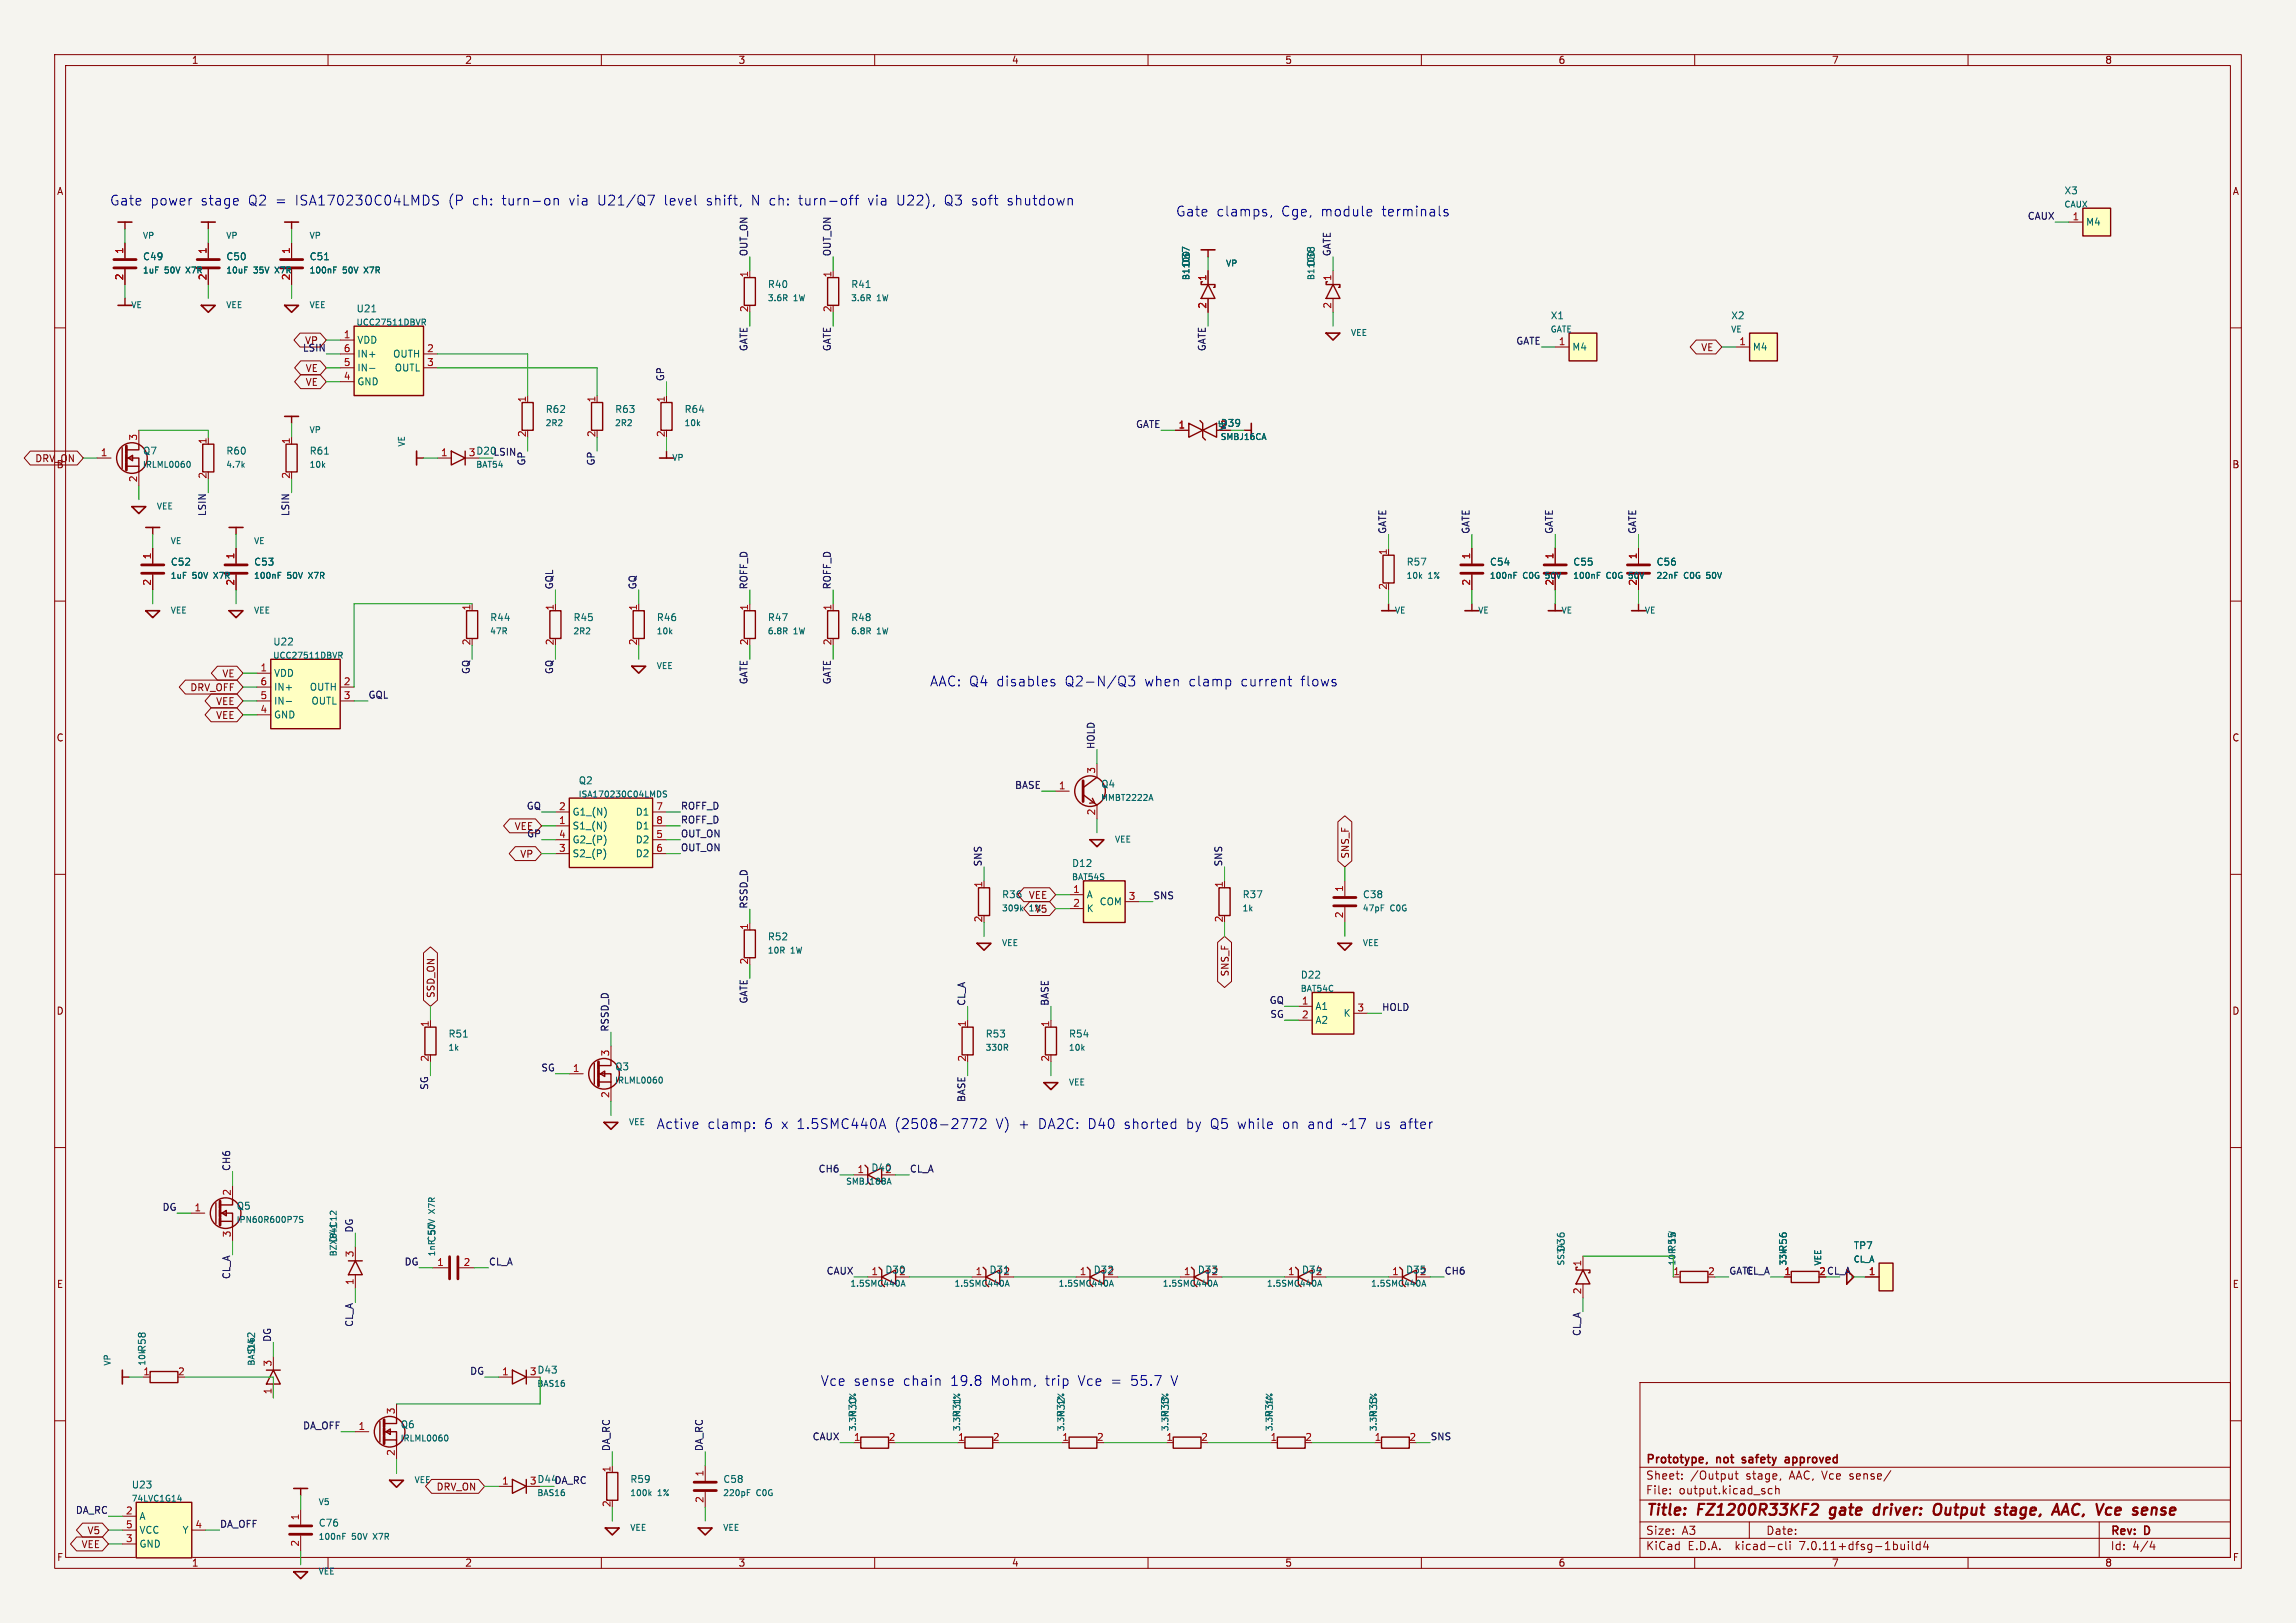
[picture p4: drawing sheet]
<svg xmlns="http://www.w3.org/2000/svg" width="420mm" height="297mm" viewBox="0 0 420 297" stroke-linecap="round" stroke-linejoin="round" font-family="sans-serif">
<defs><g id="words">
<g font-size="2.8" fill="#840000">
<text x="301" y="277.9">Title:</text>
<text x="310.6" y="277.9">FZ1200R33KF2</text>
<text x="335.6" y="277.9">gate</text>
<text x="344.4" y="277.9">driver:</text>
<text x="356.2" y="277.9">Output</text>
<text x="368.3" y="277.9">stage,</text>
<text x="379.7" y="277.9">AAC, Vce</text>
<text x="395.9" y="277.9">sense</text>
</g>
<g font-size="2.5" fill="#0000c2">
<text x="20" y="37.7">Gate</text>
<text x="27.5" y="37.7">power</text>
<text x="36.7" y="37.7">stage</text>
<text x="45.5" y="37.7">Q2 =</text>
<text x="54.3" y="37.7">ISA170230C04LMDS</text>
<text x="82.4" y="37.7">(P</text>
<text x="86.9" y="37.7">ch:</text>
<text x="92.3" y="37.7">turn-on</text>
<text x="104.7" y="37.7">via</text>
<text x="110" y="37.7">U21/Q7</text>
<text x="122.3" y="37.7">level</text>
<text x="130.1" y="37.7">shift,</text>
<text x="138.4" y="37.7">N ch:</text>
<text x="147.3" y="37.7">turn-off</text>
<text x="160.1" y="37.7">via</text>
<text x="165.4" y="37.7">U22),</text>
<text x="174.2" y="37.7">Q3 soft</text>
<text x="185.9" y="37.7">shutdown</text>
<text x="215" y="39.8">Gate</text>
<text x="222.5" y="39.8">clamps,</text>
<text x="234.4" y="39.8">Cge,</text>
<text x="241.7" y="39.8">module</text>
<text x="252.9" y="39.8">terminals</text>
<text x="170" y="125.8">AAC: Q4 disables</text>
<text x="194.9" y="125.8">Q2-N/Q3</text>
<text x="209.6" y="125.8">when</text>
<text x="217.7" y="125.8">clamp</text>
<text x="227.3" y="125.8">current</text>
<text x="238.4" y="125.8">flows</text>
<text x="120" y="206.7">Active</text>
<text x="129.4" y="206.7">clamp:</text>
<text x="139.8" y="206.7">6</text>
<text x="143" y="206.7">x 1.5SMC440A</text>
<text x="163.9" y="206.7">(2508-2772</text>
<text x="182.6" y="206.7">V) +</text>
<text x="190.5" y="206.7">DA2C:</text>
<text x="199.6" y="206.7">D40</text>
<text x="206.3" y="206.7">shorted</text>
<text x="217.8" y="206.7">by</text>
<text x="222.3" y="206.7">Q5 while</text>
<text x="235.7" y="206.7">on</text>
<text x="240.4" y="206.7">and</text>
<text x="246.8" y="206.7">~17</text>
<text x="253" y="206.7">us</text>
<text x="257.5" y="206.7">after</text>
<text x="150" y="253.8">Vce</text>
<text x="156.1" y="253.8">sense</text>
<text x="165.2" y="253.8">chain</text>
<text x="173.9" y="253.8">19.8</text>
<text x="181.4" y="253.8">Mohm,</text>
<text x="191.5" y="253.8">trip</text>
<text x="197.6" y="253.8">Vce</text>
<text x="203.7" y="253.8">=</text>
<text x="207.3" y="253.8">55.7</text>
<text x="214.8" y="253.8">V</text>
</g>
<g font-size="2.1" fill="#840000">
<text x="301" y="268.2">Prototype,</text>
<text x="314.1" y="268.2">not</text>
<text x="319.4" y="268.2">safety</text>
<text x="327.9" y="268.2">approved</text>
<text x="301" y="273.7">File:</text>
<text x="301" y="271">Sheet:</text>
<text x="307.1" y="273.7">output.kicad_sch</text>
<text x="309.2" y="271">/Output</text>
<text x="319.4" y="271">stage,</text>
<text x="327.5" y="271">AAC, Vce</text>
<text x="338.8" y="271">sense/</text>
<text x="301" y="281.1">Size:</text>
<text x="307.6" y="281.1">A3</text>
<text x="323" y="281.1">Date:</text>
<text x="386" y="281.3">Rev:</text>
<text x="392.4" y="281.3">D</text>
<text x="301" y="283.9">KiCad</text>
<text x="308.7" y="283.9">E.D.A.</text>
<text x="317.6" y="283.9">kicad-cli</text>
<text x="329.5" y="283.9">7.0.11+dfsg-1build4</text>
<text x="386" y="283.9">Id:</text>
<text x="390.1" y="283.9">4/4</text>
</g>
<g font-size="1.8" fill="#840000">
<text x="35" y="11.9">1</text>
<text x="85" y="11.9">2</text>
<text x="135" y="11.9">3</text>
<text x="185" y="11.9">4</text>
<text x="235" y="11.9">5</text>
<text x="285" y="11.9">6</text>
<text x="335" y="11.9">7</text>
<text x="385" y="11.9">8</text>
<text x="10.3" y="35.9">A</text>
<text x="408.3" y="35.9">A</text>
<text x="311.1" y="64.5">VE</text>
<text x="55.8" y="68.3">VE</text>
<text x="55.8" y="70.8">VE</text>
<text x="6.4" y="84.8">DRV_ON</text>
<text x="10.3" y="85.9">B</text>
<text x="408.2" y="85.9">B</text>
<text x="40.6" y="124.1">VE</text>
<text x="34.7" y="126.7">DRV_OFF</text>
<text x="39.4" y="131.8">VEE</text>
<text x="39.4" y="129.2">VEE</text>
<text x="10.3" y="135.9">C</text>
<text x="408.2" y="135.9">C</text>
<text x="94" y="152.1">VEE</text>
<text x="95.1" y="157.2">VP</text>
<text x="247" y="157.2" transform="rotate(-90 247 157.2)">SNS_F</text>
<text x="188.1" y="164.7">VEE</text>
<text x="189.2" y="167.2">V5</text>
<text x="225" y="178.8" transform="rotate(-90 225 178.8)">SNS_F</text>
<text x="10.3" y="185.9">D</text>
<text x="79.7" y="182.7" transform="rotate(-90 79.7 182.7)">SSD_ON</text>
<text x="408.2" y="185.9">D</text>
<text x="10.3" y="235.9">E</text>
<text x="408.3" y="235.9">E</text>
<text x="79.8" y="273">DRV_ON</text>
<text x="15.9" y="281">V5</text>
<text x="10.3" y="285.9">F</text>
<text x="14.8" y="283.5">VEE</text>
<text x="35" y="286.9">1</text>
<text x="85" y="286.9">2</text>
<text x="135" y="286.9">3</text>
<text x="185" y="286.9">4</text>
<text x="235" y="286.9">5</text>
<text x="285" y="286.9">6</text>
<text x="335" y="286.9">7</text>
<text x="385" y="286.9">8</text>
<text x="408.3" y="285.9">F</text>
</g>
<g font-size="1.8" fill="#006464">
<text x="377.6" y="35.8">X3</text>
<text x="381.5" y="41.5">M4</text>
<text x="26.1" y="47.8">C49</text>
<text x="41.3" y="47.8">C50</text>
<text x="56.5" y="47.8">C51</text>
<text x="140.4" y="52.9">R40</text>
<text x="155.6" y="52.9">R41</text>
<text x="217.8" y="48.8" transform="rotate(-90 217.8 48.8)">D37</text>
<text x="240.7" y="48.8" transform="rotate(-90 240.7 48.8)">D38</text>
<text x="65.1" y="57.4">U21</text>
<text x="283.6" y="58.6">X1</text>
<text x="316.6" y="58.6">X2</text>
<text x="65.3" y="63.1">VDD</text>
<text x="65.3" y="65.6">IN+</text>
<text x="71.8" y="65.6">OUTH</text>
<text x="287.5" y="64.4">M4</text>
<text x="320.5" y="64.4">M4</text>
<text x="65.3" y="70.7">GND</text>
<text x="65.3" y="68.2">IN-</text>
<text x="72.1" y="68.2">OUTL</text>
<text x="99.7" y="75.8">R62</text>
<text x="112.4" y="75.8">R63</text>
<text x="125.1" y="75.8">R64</text>
<text x="26.1" y="83.4">Q7</text>
<text x="41.3" y="83.4">R60</text>
<text x="56.5" y="83.4">R61</text>
<text x="223.1" y="78.5">2</text>
<text x="223.2" y="78.3">D39</text>
<text x="31.1" y="103.7">C52</text>
<text x="46.4" y="103.7">C53</text>
<text x="257.2" y="103.7">R57</text>
<text x="272.5" y="103.7">C54</text>
<text x="287.7" y="103.7">C55</text>
<text x="302.9" y="103.7">C56</text>
<text x="89.6" y="113.9">R44</text>
<text x="104.8" y="113.9">R45</text>
<text x="120" y="113.9">R46</text>
<text x="140.4" y="113.9">R47</text>
<text x="155.6" y="113.9">R48</text>
<text x="49.9" y="118.3">U22</text>
<text x="50" y="124.1">VDD</text>
<text x="50" y="131.7">GND</text>
<text x="50" y="129.1">IN-</text>
<text x="50" y="126.6">IN+</text>
<text x="56.6" y="126.6">OUTH</text>
<text x="56.9" y="129.1">OUTL</text>
<text x="105.8" y="143.7">Q2</text>
<text x="104.6" y="149.5">G1_(N)</text>
<text x="116.2" y="149.5">D1</text>
<text x="201.3" y="144.3">Q4</text>
<text x="104.6" y="152">S1_(N)</text>
<text x="104.6" y="154.5">G2_(P)</text>
<text x="116.2" y="154.5">D2</text>
<text x="116.2" y="152">D1</text>
<text x="104.6" y="157.1">S2_(P)</text>
<text x="116.2" y="157.1">D2</text>
<text x="196" y="158.9">D12</text>
<text x="183.2" y="164.6">R36</text>
<text x="198.7" y="164.6">A</text>
<text x="198.7" y="167.1">K</text>
<text x="201.1" y="165.9">COM</text>
<text x="227.2" y="164.6">R37</text>
<text x="249.2" y="164.6">C38</text>
<text x="140.4" y="172.3">R52</text>
<text x="237.8" y="179.3">D22</text>
<text x="240.5" y="185">A1</text>
<text x="81.9" y="190.1">R51</text>
<text x="180.2" y="190.1">R53</text>
<text x="195.4" y="190.1">R54</text>
<text x="240.5" y="187.6">A2</text>
<text x="245.7" y="186.3">K</text>
<text x="112.4" y="196.1">Q3</text>
<text x="159.3" y="214.6">D402</text>
<text x="43.2" y="221.6">Q5</text>
<text x="61.9" y="227.5" transform="rotate(-90 61.9 227.5)">D41</text>
<text x="79.9" y="227.5" transform="rotate(-90 79.9 227.5)">C57</text>
<text x="161.9" y="233.2">D302</text>
<text x="180.9" y="233.2">D312</text>
<text x="200" y="233.2">D322</text>
<text x="219" y="233.2">D332</text>
<text x="238.1" y="233.2">D342</text>
<text x="257.1" y="233.2">D352</text>
<text x="286.4" y="229.2" transform="rotate(-90 286.4 229.2)">D36</text>
<text x="306.7" y="229.2" transform="rotate(-90 306.7 229.2)">R55</text>
<text x="327.1" y="229.2" transform="rotate(-90 327.1 229.2)">R56</text>
<text x="339" y="228.8">TP7</text>
<text x="26.9" y="247.5" transform="rotate(-90 26.9 247.5)">R58</text>
<text x="46.9" y="247.5" transform="rotate(-90 46.9 247.5)">D42</text>
<text x="96.8" y="251.7">3 D43</text>
<text x="73.2" y="261.6">Q6</text>
<text x="156.9" y="259.5" transform="rotate(-90 156.9 259.5)">R30</text>
<text x="175.9" y="259.5" transform="rotate(-90 175.9 259.5)">R31</text>
<text x="195" y="259.5" transform="rotate(-90 195 259.5)">R32</text>
<text x="214" y="259.5" transform="rotate(-90 214 259.5)">R33</text>
<text x="233.1" y="259.5" transform="rotate(-90 233.1 259.5)">R34</text>
<text x="252.1" y="259.5" transform="rotate(-90 252.1 259.5)">R35</text>
<text x="24" y="272.6">U23</text>
<text x="115.2" y="271.6">R59</text>
<text x="132.2" y="271.6">C58</text>
<text x="25.4" y="278.3">A</text>
<text x="25.4" y="280.9">VCC</text>
<text x="33.3" y="280.9">Y</text>
<text x="58.2" y="279.6">C76</text>
<text x="25.4" y="283.4">GND</text>
</g>
<g font-size="1.8" fill="#0f0f0f">
<text x="370.8" y="40.3">CAUX</text>
<text x="136.8" y="47" transform="rotate(-90 136.8 47)">OUT_ON</text>
<text x="152.1" y="47" transform="rotate(-90 152.1 47)">OUT_ON</text>
<text x="243.5" y="47" transform="rotate(-90 243.5 47)">GATE</text>
<text x="55.3" y="64.4">LSIN</text>
<text x="55.7" y="63.2">VP</text>
<text x="136.8" y="64.4" transform="rotate(-90 136.8 64.4)">GATE</text>
<text x="152.1" y="64.4" transform="rotate(-90 152.1 64.4)">GATE</text>
<text x="220.6" y="64.4" transform="rotate(-90 220.6 64.4)">GATE</text>
<text x="277.3" y="63.2">GATE</text>
<text x="121.6" y="69.8" transform="rotate(-90 121.6 69.8)">GP</text>
<text x="207.7" y="78.4">GATE</text>
<text x="96.2" y="85.3" transform="rotate(-90 96.2 85.3)">GP</text>
<text x="108.9" y="85.3" transform="rotate(-90 108.9 85.3)">GP</text>
<text x="37.8" y="94.5" transform="rotate(-90 37.8 94.5)">LSIN</text>
<text x="53" y="94.5" transform="rotate(-90 53 94.5)">LSIN</text>
<text x="253.7" y="97.8" transform="rotate(-90 253.7 97.8)">GATE</text>
<text x="268.9" y="97.8" transform="rotate(-90 268.9 97.8)">GATE</text>
<text x="284.1" y="97.8" transform="rotate(-90 284.1 97.8)">GATE</text>
<text x="299.4" y="97.8" transform="rotate(-90 299.4 97.8)">GATE</text>
<text x="101.3" y="107.9" transform="rotate(-90 101.3 107.9)">GQL</text>
<text x="116.5" y="107.9" transform="rotate(-90 116.5 107.9)">GQ</text>
<text x="136.8" y="107.9" transform="rotate(-90 136.8 107.9)">ROFF_D</text>
<text x="152.1" y="107.9" transform="rotate(-90 152.1 107.9)">ROFF_D</text>
<text x="86" y="123.5" transform="rotate(-90 86 123.5)">GQ</text>
<text x="101.3" y="123.5" transform="rotate(-90 101.3 123.5)">GQ</text>
<text x="136.8" y="125.3" transform="rotate(-90 136.8 125.3)">GATE</text>
<text x="152.1" y="125.3" transform="rotate(-90 152.1 125.3)">GATE</text>
<text x="67.3" y="127.9">GQL</text>
<text x="200.3" y="137.2" transform="rotate(-90 200.3 137.2)">HOLD</text>
<text x="96.3" y="148.2">GQ</text>
<text x="124.5" y="148.2">ROFF_D</text>
<text x="185.6" y="144.4">BASE</text>
<text x="96.3" y="153.3">GP</text>
<text x="124.5" y="155.9">OUT_ON</text>
<text x="124.5" y="153.3">OUT_ON</text>
<text x="124.5" y="150.8">ROFF_D</text>
<text x="179.7" y="158.6" transform="rotate(-90 179.7 158.6)">SNS</text>
<text x="223.7" y="158.6" transform="rotate(-90 223.7 158.6)">SNS</text>
<text x="136.8" y="166.4" transform="rotate(-90 136.8 166.4)">RSSD_D</text>
<text x="210.9" y="164.7">SNS</text>
<text x="136.8" y="183.7" transform="rotate(-90 136.8 183.7)">GATE</text>
<text x="176.7" y="184.1" transform="rotate(-90 176.7 184.1)">CL_A</text>
<text x="191.9" y="184.1" transform="rotate(-90 191.9 184.1)">BASE</text>
<text x="232.1" y="183.8">GQ</text>
<text x="252.7" y="185.1">HOLD</text>
<text x="111.4" y="188.9" transform="rotate(-90 111.4 188.9)">RSSD_D</text>
<text x="232.3" y="186.3">SG</text>
<text x="98.9" y="196.2">SG</text>
<text x="78.4" y="199.5" transform="rotate(-90 78.4 199.5)">SG</text>
<text x="176.7" y="201.8" transform="rotate(-90 176.7 201.8)">BASE</text>
<text x="42.2" y="214.4" transform="rotate(-90 42.2 214.4)">CH6</text>
<text x="149.6" y="214.7">CH6</text>
<text x="166.3" y="214.7">CL_A</text>
<text x="29.6" y="221.7">DG</text>
<text x="64.7" y="225.7" transform="rotate(-90 64.7 225.7)">DG</text>
<text x="73.9" y="231.7">DG</text>
<text x="89.4" y="231.7">CL_A</text>
<text x="151.1" y="233.3">CAUX</text>
<text x="264.2" y="233.3">CH6</text>
<text x="316.2" y="233.3">GATE</text>
<text x="319.3" y="233.3">CL_A</text>
<text x="42.2" y="234.2" transform="rotate(-90 42.2 234.2)">CL_A</text>
<text x="49.7" y="245.7" transform="rotate(-90 49.7 245.7)">DG</text>
<text x="64.7" y="242.9" transform="rotate(-90 64.7 242.9)">CL_A</text>
<text x="289.2" y="244.6" transform="rotate(-90 289.2 244.6)">CL_A</text>
<text x="85.9" y="251.7">DG</text>
<text x="55.3" y="261.7">DA_OFF</text>
<text x="148.5" y="263.7">CAUX</text>
<text x="261.6" y="263.7">SNS</text>
<text x="111.7" y="265.6" transform="rotate(-90 111.7 265.6)">DA_RC</text>
<text x="128.7" y="265.6" transform="rotate(-90 128.7 265.6)">DA_RC</text>
<text x="13.8" y="277.1">DA_RC</text>
<text x="40.2" y="279.7">DA_OFF</text>
</g>
<g font-size="1.8" fill="#a90000">
<text x="379" y="40.4">1</text>
<text x="22.6" y="46.6" transform="rotate(-90 22.6 46.6)">1</text>
<text x="37.8" y="46.6" transform="rotate(-90 37.8 46.6)">1</text>
<text x="53.1" y="46.6" transform="rotate(-90 53.1 46.6)">1</text>
<text x="22.6" y="51.4" transform="rotate(-90 22.6 51.4)">2</text>
<text x="37.8" y="51.4" transform="rotate(-90 37.8 51.4)">2</text>
<text x="53.1" y="51.4" transform="rotate(-90 53.1 51.4)">2</text>
<text x="136.9" y="50.9" transform="rotate(-90 136.9 50.9)">1</text>
<text x="152.1" y="50.9" transform="rotate(-90 152.1 50.9)">1</text>
<text x="220.7" y="51.5" transform="rotate(-90 220.7 51.5)">1</text>
<text x="243.6" y="51.5" transform="rotate(-90 243.6 51.5)">1</text>
<text x="136.9" y="57.2" transform="rotate(-90 136.9 57.2)">2</text>
<text x="152.1" y="57.2" transform="rotate(-90 152.1 57.2)">2</text>
<text x="220.7" y="56.6" transform="rotate(-90 220.7 56.6)">2</text>
<text x="243.6" y="56.6" transform="rotate(-90 243.6 56.6)">2</text>
<text x="62.8" y="62">1</text>
<text x="62.8" y="64.5">6</text>
<text x="78" y="64.5">2</text>
<text x="285" y="63.2">1</text>
<text x="318.1" y="63.2">1</text>
<text x="62.8" y="69.6">4</text>
<text x="62.8" y="67.1">5</text>
<text x="78" y="67.1">3</text>
<text x="96.3" y="73.7" transform="rotate(-90 96.3 73.7)">1</text>
<text x="109" y="73.7" transform="rotate(-90 109 73.7)">1</text>
<text x="121.7" y="73.7" transform="rotate(-90 121.7 73.7)">1</text>
<text x="18.3" y="83.6">1</text>
<text x="25.1" y="80.7" transform="rotate(-90 25.1 80.7)">3</text>
<text x="37.8" y="81.4" transform="rotate(-90 37.8 81.4)">1</text>
<text x="53.1" y="81.4" transform="rotate(-90 53.1 81.4)">1</text>
<text x="80.6" y="83.6">1</text>
<text x="96.3" y="80.1" transform="rotate(-90 96.3 80.1)">2</text>
<text x="109" y="80.1" transform="rotate(-90 109 80.1)">2</text>
<text x="121.7" y="80.1" transform="rotate(-90 121.7 80.1)">2</text>
<text x="215.5" y="78.5">1</text>
<text x="25.1" y="88.3" transform="rotate(-90 25.1 88.3)">2</text>
<text x="37.8" y="87.7" transform="rotate(-90 37.8 87.7)">2</text>
<text x="53.1" y="87.7" transform="rotate(-90 53.1 87.7)">2</text>
<text x="253.7" y="101.7" transform="rotate(-90 253.7 101.7)">1</text>
<text x="27.7" y="107.3" transform="rotate(-90 27.7 107.3)">2</text>
<text x="27.7" y="102.4" transform="rotate(-90 27.7 102.4)">1</text>
<text x="42.9" y="107.3" transform="rotate(-90 42.9 107.3)">2</text>
<text x="42.9" y="102.4" transform="rotate(-90 42.9 102.4)">1</text>
<text x="269" y="107.3" transform="rotate(-90 269 107.3)">2</text>
<text x="269" y="102.4" transform="rotate(-90 269 102.4)">1</text>
<text x="284.2" y="107.3" transform="rotate(-90 284.2 107.3)">2</text>
<text x="284.2" y="102.4" transform="rotate(-90 284.2 102.4)">1</text>
<text x="299.5" y="107.3" transform="rotate(-90 299.5 107.3)">2</text>
<text x="299.5" y="102.4" transform="rotate(-90 299.5 102.4)">1</text>
<text x="86.1" y="111.8" transform="rotate(-90 86.1 111.8)">1</text>
<text x="101.3" y="111.8" transform="rotate(-90 101.3 111.8)">1</text>
<text x="116.6" y="111.8" transform="rotate(-90 116.6 111.8)">1</text>
<text x="136.9" y="111.8" transform="rotate(-90 136.9 111.8)">1</text>
<text x="152.1" y="111.8" transform="rotate(-90 152.1 111.8)">1</text>
<text x="253.7" y="108" transform="rotate(-90 253.7 108)">2</text>
<text x="86.1" y="118.2" transform="rotate(-90 86.1 118.2)">2</text>
<text x="101.3" y="118.2" transform="rotate(-90 101.3 118.2)">2</text>
<text x="116.6" y="118.2" transform="rotate(-90 116.6 118.2)">2</text>
<text x="136.9" y="118.2" transform="rotate(-90 136.9 118.2)">2</text>
<text x="152.1" y="118.2" transform="rotate(-90 152.1 118.2)">2</text>
<text x="47.6" y="122.9">1</text>
<text x="47.6" y="125.5">6</text>
<text x="62.8" y="125.5">2</text>
<text x="47.6" y="130.6">4</text>
<text x="47.6" y="128">5</text>
<text x="62.8" y="128">3</text>
<text x="200.4" y="141.7" transform="rotate(-90 200.4 141.7)">3</text>
<text x="102.2" y="148.3">2</text>
<text x="119.9" y="148.3">7</text>
<text x="193.6" y="144.5">1</text>
<text x="200.4" y="149.3" transform="rotate(-90 200.4 149.3)">2</text>
<text x="102.2" y="150.9">1</text>
<text x="102.2" y="156">3</text>
<text x="102.2" y="153.4">4</text>
<text x="119.9" y="153.4">5</text>
<text x="119.9" y="156">6</text>
<text x="119.9" y="150.9">8</text>
<text x="179.7" y="162.5" transform="rotate(-90 179.7 162.5)">1</text>
<text x="196.2" y="163.5">1</text>
<text x="196.2" y="166">2</text>
<text x="206.4" y="164.7">3</text>
<text x="223.7" y="162.5" transform="rotate(-90 223.7 162.5)">1</text>
<text x="245.7" y="163.3" transform="rotate(-90 245.7 163.3)">1</text>
<text x="136.9" y="170.3" transform="rotate(-90 136.9 170.3)">1</text>
<text x="179.7" y="168.9" transform="rotate(-90 179.7 168.9)">2</text>
<text x="223.7" y="168.9" transform="rotate(-90 223.7 168.9)">2</text>
<text x="245.7" y="168.1" transform="rotate(-90 245.7 168.1)">2</text>
<text x="136.9" y="176.6" transform="rotate(-90 136.9 176.6)">2</text>
<text x="238.1" y="183.9">1</text>
<text x="248.2" y="185.2">3</text>
<text x="78.5" y="188" transform="rotate(-90 78.5 188)">1</text>
<text x="176.7" y="188" transform="rotate(-90 176.7 188)">1</text>
<text x="192" y="188" transform="rotate(-90 192 188)">1</text>
<text x="238.1" y="186.4">2</text>
<text x="78.5" y="194.4" transform="rotate(-90 78.5 194.4)">2</text>
<text x="104.7" y="196.2">1</text>
<text x="111.5" y="193.4" transform="rotate(-90 111.5 193.4)">3</text>
<text x="176.7" y="194.4" transform="rotate(-90 176.7 194.4)">2</text>
<text x="192" y="194.4" transform="rotate(-90 192 194.4)">2</text>
<text x="111.5" y="201" transform="rotate(-90 111.5 201)">2</text>
<text x="156.8" y="214.7">1</text>
<text x="35.5" y="221.7">1</text>
<text x="42.3" y="218.9" transform="rotate(-90 42.3 218.9)">2</text>
<text x="42.3" y="226.5" transform="rotate(-90 42.3 226.5)">3</text>
<text x="64.7" y="230.2" transform="rotate(-90 64.7 230.2)">3</text>
<text x="79.9" y="231.7">1</text>
<text x="84.7" y="231.7">2</text>
<text x="159.3" y="233.4">1</text>
<text x="178.4" y="233.4">1</text>
<text x="197.4" y="233.4">1</text>
<text x="216.5" y="233.4">1</text>
<text x="235.5" y="233.4">1</text>
<text x="254.6" y="233.4">1</text>
<text x="289.3" y="231.8" transform="rotate(-90 289.3 231.8)">1</text>
<text x="306" y="233.4">1</text>
<text x="312.3" y="233.4">2</text>
<text x="326.3" y="233.4">1</text>
<text x="332.7" y="233.4">2</text>
<text x="341.8" y="233.4">1</text>
<text x="64.7" y="235.2" transform="rotate(-90 64.7 235.2)">1</text>
<text x="289.3" y="236.9" transform="rotate(-90 289.3 236.9)">2</text>
<text x="26.1" y="251.7">1</text>
<text x="32.5" y="251.7">2</text>
<text x="49.7" y="250.2" transform="rotate(-90 49.7 250.2)">3</text>
<text x="91.8" y="251.7">1</text>
<text x="49.7" y="255.2" transform="rotate(-90 49.7 255.2)">1</text>
<text x="65.5" y="261.7">1</text>
<text x="72.3" y="258.9" transform="rotate(-90 72.3 258.9)">3</text>
<text x="156.1" y="263.7">1</text>
<text x="162.5" y="263.7">2</text>
<text x="175.2" y="263.7">1</text>
<text x="181.5" y="263.7">2</text>
<text x="194.2" y="263.7">1</text>
<text x="200.6" y="263.7">2</text>
<text x="213.3" y="263.7">1</text>
<text x="219.6" y="263.7">2</text>
<text x="232.3" y="263.7">1</text>
<text x="238.7" y="263.7">2</text>
<text x="251.4" y="263.7">1</text>
<text x="257.7" y="263.7">2</text>
<text x="72.3" y="266.5" transform="rotate(-90 72.3 266.5)">2</text>
<text x="111.7" y="269.5" transform="rotate(-90 111.7 269.5)">1</text>
<text x="91.8" y="271.7">1</text>
<text x="111.7" y="275.9" transform="rotate(-90 111.7 275.9)">2</text>
<text x="128.7" y="275.1" transform="rotate(-90 128.7 275.1)">2</text>
<text x="128.7" y="270.3" transform="rotate(-90 128.7 270.3)">1</text>
<text x="22.9" y="277.2">2</text>
<text x="22.9" y="279.7">5</text>
<text x="35.6" y="279.7">4</text>
<text x="54.7" y="278.3" transform="rotate(-90 54.7 278.3)">1</text>
<text x="22.9" y="282.3">3</text>
<text x="54.7" y="283.1" transform="rotate(-90 54.7 283.1)">2</text>
</g>
<g font-size="1.8" fill="#009600">
<text x="85.7" y="83.6">3 D20LSIN</text>
<text x="332.7" y="233.4">2 CL_A</text>
<text x="96.8" y="271.7">3 D44DA_RC</text>
</g>
<g font-size="1.5" fill="#006464">
<text x="377.5" y="38.2">CAUX</text>
<text x="26" y="43.9">VP</text>
<text x="41.3" y="43.9">VP</text>
<text x="56.5" y="43.9">VP</text>
<text x="26" y="50.2">1uF</text>
<text x="30.1" y="50.2">50V</text>
<text x="34.2" y="50.2">X7R</text>
<text x="41.3" y="50.2">10uF</text>
<text x="46.4" y="50.2">35V</text>
<text x="50.5" y="50.2">X7R</text>
<text x="56.5" y="50.2">100nF</text>
<text x="62.7" y="50.2">50V</text>
<text x="66.8" y="50.2">X7R</text>
<text x="217.8" y="51.4" transform="rotate(-90 217.8 51.4)">B1100</text>
<text x="224.2" y="49">VP</text>
<text x="240.6" y="51.4" transform="rotate(-90 240.6 51.4)">B1100</text>
<text x="23.9" y="56.6">VE</text>
<text x="41.3" y="56.6">VEE</text>
<text x="56.5" y="56.6">VEE</text>
<text x="65.1" y="59.8">UCC27511DBVR</text>
<text x="140.3" y="55.3">3.6R</text>
<text x="145.1" y="55.3">1W</text>
<text x="155.6" y="55.3">3.6R</text>
<text x="160.4" y="55.3">1W</text>
<text x="247" y="61.7">VEE</text>
<text x="283.5" y="61">GATE</text>
<text x="316.6" y="61">VE</text>
<text x="56.5" y="79.4">VP</text>
<text x="74.2" y="81.8" transform="rotate(-90 74.2 81.8)">VE</text>
<text x="99.7" y="78.2">2R2</text>
<text x="112.4" y="78.2">2R2</text>
<text x="125.1" y="78.2">10k</text>
<text x="223.2" y="80.7">SMBJ16CA</text>
<text x="224.4" y="78.9" transform="rotate(-90 224.4 78.9)">VE</text>
<text x="26" y="85.8">IRLML0060</text>
<text x="41.3" y="85.8">4.7k</text>
<text x="56.5" y="85.8">10k</text>
<text x="87" y="85.8">BAT54</text>
<text x="122.9" y="84.5">VP</text>
<text x="28.6" y="93.4">VEE</text>
<text x="31.1" y="99.8">VE</text>
<text x="46.4" y="99.8">VE</text>
<text x="31.1" y="106.1">1uF</text>
<text x="35.2" y="106.1">50V</text>
<text x="39.3" y="106.1">X7R</text>
<text x="46.4" y="106.1">100nF</text>
<text x="52.5" y="106.1">50V</text>
<text x="56.6" y="106.1">X7R</text>
<text x="257.2" y="106.1">10k</text>
<text x="261.2" y="106.1">1%</text>
<text x="272.4" y="106.1">100nF</text>
<text x="278.6" y="106.1">C0G</text>
<text x="282.9" y="106.1">50V</text>
<text x="287.7" y="106.1">100nF</text>
<text x="293.8" y="106.1">C0G</text>
<text x="298.1" y="106.1">50V</text>
<text x="302.9" y="106.1">22nF</text>
<text x="308" y="106.1">C0G</text>
<text x="312.3" y="106.1">50V</text>
<text x="31.1" y="112.5">VEE</text>
<text x="46.4" y="112.5">VEE</text>
<text x="255" y="112.5">VE</text>
<text x="270.3" y="112.5">VE</text>
<text x="285.5" y="112.5">VE</text>
<text x="300.8" y="112.5">VE</text>
<text x="89.5" y="116.3">47R</text>
<text x="104.8" y="116.3">2R2</text>
<text x="120" y="116.3">10k</text>
<text x="140.3" y="116.3">6.8R</text>
<text x="145.1" y="116.3">1W</text>
<text x="155.6" y="116.3">6.8R</text>
<text x="160.4" y="116.3">1W</text>
<text x="49.9" y="120.7">UCC27511DBVR</text>
<text x="120" y="122.6">VEE</text>
<text x="105.7" y="146.1">ISA170230C04LMDS</text>
<text x="201.3" y="146.8">MMBT2222A</text>
<text x="203.8" y="154.4">VEE</text>
<text x="196" y="161.3">BAT54S</text>
<text x="183.2" y="167">309k</text>
<text x="227.2" y="167">1k</text>
<text x="249.2" y="167">47pF</text>
<text x="254.3" y="167">C0G</text>
<text x="183.2" y="173.3">VEE</text>
<text x="249.2" y="173.3">VEE</text>
<text x="140.3" y="174.7">10R</text>
<text x="144.6" y="174.7">1W</text>
<text x="237.8" y="181.7">BAT54C</text>
<text x="81.9" y="192.5">1k</text>
<text x="180.2" y="192.5">330R</text>
<text x="195.4" y="192.5">10k</text>
<text x="112.4" y="198.5">IRLML0060</text>
<text x="195.4" y="198.8">VEE</text>
<text x="114.9" y="206.1">VEE</text>
<text x="79.8" y="221.8" transform="rotate(-90 79.8 221.8)">X7R</text>
<text x="154.7" y="217">SMBJ188A</text>
<text x="43.2" y="224">IPN60R600P7S</text>
<text x="79.8" y="226" transform="rotate(-90 79.8 226)">50V</text>
<text x="306.7" y="227.4" transform="rotate(-90 306.7 227.4)">1W</text>
<text x="61.8" y="230" transform="rotate(-90 61.8 230)">BZX8 C12</text>
<text x="79.8" y="230" transform="rotate(-90 79.8 230)">1nF</text>
<text x="286.3" y="231.7" transform="rotate(-90 286.3 231.7)">SS34</text>
<text x="306.7" y="231.7" transform="rotate(-90 306.7 231.7)">10R</text>
<text x="327" y="231.7" transform="rotate(-90 327 231.7)">33k</text>
<text x="333.3" y="231.7" transform="rotate(-90 333.3 231.7)">VEE</text>
<text x="339" y="231.2">CL_A</text>
<text x="155.4" y="235.7">1.5SMC440A</text>
<text x="174.5" y="235.7">1.5SMC440A</text>
<text x="193.5" y="235.7">1.5SMC440A</text>
<text x="212.6" y="235.7">1.5SMC440A</text>
<text x="231.6" y="235.7">1.5SMC440A</text>
<text x="250.7" y="235.7">1.5SMC440A</text>
<text x="20.4" y="250" transform="rotate(-90 20.4 250)">VP</text>
<text x="26.8" y="250" transform="rotate(-90 26.8 250)">10k</text>
<text x="46.8" y="250" transform="rotate(-90 46.8 250)">BAS16</text>
<text x="98.2" y="254">BAS16</text>
<text x="156.8" y="257.1" transform="rotate(-90 156.8 257.1)">1%</text>
<text x="175.8" y="257.1" transform="rotate(-90 175.8 257.1)">1%</text>
<text x="194.9" y="257.1" transform="rotate(-90 194.9 257.1)">1%</text>
<text x="213.9" y="257.1" transform="rotate(-90 213.9 257.1)">1%</text>
<text x="233" y="257.1" transform="rotate(-90 233 257.1)">1%</text>
<text x="252" y="257.1" transform="rotate(-90 252 257.1)">1%</text>
<text x="73.2" y="264">IRLML0060</text>
<text x="156.8" y="262" transform="rotate(-90 156.8 262)">3.3M</text>
<text x="175.8" y="262" transform="rotate(-90 175.8 262)">3.3M</text>
<text x="194.9" y="262" transform="rotate(-90 194.9 262)">3.3M</text>
<text x="213.9" y="262" transform="rotate(-90 213.9 262)">3.3M</text>
<text x="233" y="262" transform="rotate(-90 233 262)">3.3M</text>
<text x="252" y="262" transform="rotate(-90 252 262)">3.3M</text>
<text x="24" y="275">74LVC1G14</text>
<text x="58.2" y="275.6">V5</text>
<text x="75.7" y="271.6">VEE</text>
<text x="98.2" y="274">BAS16</text>
<text x="115.2" y="274">100k</text>
<text x="120.3" y="274">1%</text>
<text x="132.2" y="274">220pF</text>
<text x="138.3" y="274">C0G</text>
<text x="58.2" y="282">100nF</text>
<text x="64.3" y="282">50V</text>
<text x="68.4" y="282">X7R</text>
<text x="115.2" y="280.3">VEE</text>
<text x="132.2" y="280.3">VEE</text>
<text x="58.2" y="288.3">VEE</text>
</g>
<text font-size="1.5" fill="#840000" x="188.3" y="167">1%</text>
</g></defs>
<path d="M0 0h420v297h-420z" fill="#f5f4ef" stroke="#f5f4ef" stroke-width=".18"/>
<g fill="none" stroke="#840000" stroke-width=".18">
<path d="M10 10h400v277h-400zM12 12h396v273h-396zM60 10v2M110 10v2M160 10v2M210 10v2M260 10v2M310 10v2M360 10v2M10 60h2M22.9 44.5v2.7M22.9 49.3v2.8"/>
<path d="M38.1 44.5v2.7M38.1 49.3v2.8M53.3 44.5v2.7M53.3 49.3v2.8M137.2 49.5v1.3M152.4 49.5v1.3M221 49.5v2.6M221 54.6v2.6M243.8 49.5v2.6M243.8 54.6v2.6M378.5 40.6h2.5M408 60h2"/>
<path d="M25.4 78.7v2.6M54.9 61h3.7l1.1 1.2-1.1 1.3h-3.7l-1.1-1.3zM55 66h3.6l1.1 1.3-1.1 1.3h-3.6l-1.1-1.3zM55 68.6h3.6l1.1 1.3-1.1 1.2h-3.6l-1.1-1.2zM62.2 62.2h2.6M62.2 64.8h2.6M62.2 67.3h2.6M62.2 69.9h2.6M77.5 64.8h2.5M77.5 67.3h2.5M96.5 72.4v1.3M109.2 72.4v1.3"/>
<path d="M121.9 72.4v1.3M214.9 78.7h2.6M222.5 78.7h2.6M284.5 63.5h2.5M310.3 62.2h3.5l1.2 1.3-1.2 1.3h-3.5l-1.1-1.3zM317.5 63.5h2.5M5.5 82.5h8.6l1.1 1.3-1.1 1.3h-8.6l-1.1-1.3zM17.8 83.8h2.5M25.4 86.4v2.5M38.1 80v1.3M53.3 80v1.3M80 83.8h2.5"/>
<path d="M85.1 83.8h2.5M10 110h2M27.9 100.3v2.8M27.9 105.2v2.8M43.2 100.3v2.8M43.2 105.2v2.8M86.4 110.5v1.3M101.6 110.5v1.3M116.8 110.5v1.3M137.2 110.5v1.3M152.4 110.5v1.3M254 100.3v1.3"/>
<path d="M269.2 100.3v2.8M269.2 105.2v2.8M284.5 100.3v2.8M284.5 105.2v2.8M299.7 100.3v2.8M299.7 105.2v2.8M408 110h2M33.9 124.5h9.4l1.1 1.2-1.1 1.3h-9.4l-1.1-1.3zM38.6 129.5h4.7l1.1 1.3-1.1 1.3h-4.7l-1.1-1.3zM38.6 127h4.7l1.1 1.3-1.1 1.2h-4.7l-1.1-1.2zM39.8 121.9h3.5l1.1 1.3-1.1 1.3h-3.5l-1.1-1.3zM47 123.2h2.5"/>
<path d="M47 125.7h2.5M47 128.3h2.5M47 130.8h2.5M62.2 125.7h2.6M62.2 128.3h2.6M200.7 139.7v2.5M10 160h2M93.2 149.9h4.7l1.2 1.2-1.2 1.3h-4.7l-1.1-1.3zM94.3 154.9h3.6l1.2 1.3-1.2 1.3h-3.6l-1.2-1.3zM101.6 151.1h2.5M101.6 148.6h2.5M101.6 156.2h2.5"/>
<path d="M101.6 153.7h2.5M119.4 151.1h2.5M119.4 148.6h2.5M119.4 156.2h2.5M119.4 153.7h2.5M193 144.8h2.6M200.7 147.3v2.6M244.7 150.4l1.3-1.1 1.3 1.1v7.1l-1.3 1.1-1.3-1.1zM408 160h2M77.5 174.4l1.2-1.1 1.3 1.1v8.6l-1.3 1.2-1.2-1.2zM137.2 168.9v1.3M180 161.2v1.3"/>
<path d="M187.3 162.5h4.7l1.1 1.2-1.1 1.3h-4.7l-1.1-1.3zM188.4 165h3.6l1.1 1.3-1.1 1.2h-3.6l-1.1-1.2zM195.7 163.7h2.5M195.7 166.3h2.5M205.8 165h2.6M222.7 172.5l1.3-1.2 1.3 1.2v7.1l-1.3 1.1-1.3-1.1zM224 161.2v1.3M246 161.2v2.8M246 166v2.8M78.7 186.7v1.3M104.1 196.5h2.6M111.8 191.4v2.6"/>
<path d="M111.8 199v2.6M177 186.7v1.3M192.2 186.7v1.3M237.5 184.2h2.5M237.5 186.7h2.5M247.6 185.4h2.6M10 210h2M42.5 216.9v2.6M156.2 215h2.5M161.3 215h2.5M408 210h2M34.9 222h2.6"/>
<path d="M42.5 224.5v2.6M65 228.2v2.5M65 233.3v2.5M79.2 232h2.8M84 232h2.8M158.7 233.7h2.6M163.8 233.7h2.6M177.8 233.7h2.5M182.9 233.7h2.5M196.8 233.7h2.6M201.9 233.7h2.6M215.9 233.7h2.5"/>
<path d="M221 233.7h2.5M234.9 233.7h2.6M240 233.7h2.6M254 233.7h2.5M259.1 233.7h2.5M289.6 229.9v2.5M289.6 234.9v2.6M306.1 233.7h1.2M326.4 233.7h1.3M341.2 233.7h2.5M10 260h2M26.2 252h1.3"/>
<path d="M50 248.2v2.5M50 253.3v2.5M72.5 256.9v2.6M91.2 252h2.5M96.3 252h2.5M300 253h108v32h-108zM408 260h2M15.1 278.7h3.6l1.1 1.3-1.1 1.3h-3.6l-1.1-1.3zM22.4 277.5h2.5M22.4 280h2.5M35.1 280h2.5M55 276.2v2.8"/>
<path d="M64.9 262h2.6M72.5 264.5v2.6M78.9 270.7h8.6l1.2 1.3-1.2 1.3h-8.6l-1.1-1.3zM91.2 272h2.5M96.3 272h2.5M112 268.2v1.3M129 268.2v2.8M129 273v2.8M156.2 264h1.3M175.2 264h1.3M194.3 264h1.3M213.3 264h1.3"/>
<path d="M232.4 264h1.3M251.4 264h1.3M300 278.5h108M300 274.5h108M300 268.5h108M305.5 273.2v.2M305.5 272.5v.1M307.7 270.5v.2M307.7 269.8v.1M316.9 269.7v1M316.9 270.5l-.2 .2M317.4 269.7h.5"/>
<path d="M317.6 269.2v1.3l.3 .2M320 278.5v3M324.2 272.5l-.5-.1-.3 .3v.4l.2 .2h.6M324.8 272.5l.2-.1 .4 .1v.9M324.8 271.9v1.5M325.7 270.6v.2M345.9 269.1l-1.3 1.9M384 278.5v6.5M14 281.3h4.7l1.1 1.2-1.1 1.3h-4.7l-1.1-1.3zM22.4 282.5h2.5M55 281v2.8M60 285v2"/>
<path d="M110 285v2M160 285v2M210 285v2M260 285v2M300 281.5h108M310 285v2M325.6 282.6l.4 .1M326 283.5l-.4 .1M326.7 282.1v1.3l.2 .2M327.4 282.1v.1M327.4 282.6v1M349.1 282.1v.1"/>
<path d="M349.1 282.6v1M349.8 282.1v1.3l.2 .2M351.2 282.7l-.4-.1-.3 .3v.4l.2 .2h.5M351.2 282.1v1.5M352.2 282l-.3 1.1h.9M352.6 282.6v1M360 285v2M393.7 282l-.4 1.1h.9M394 282.6v1"/>
</g>
<path d="M331.6 275.3l.7-.1a.45 .45 0 0 1 .3 .6l-.2 .3-1.3 1.1h1.3M334.7 277.8l.2 .1M334.8 276.3v.7M343.8 276a.66 .66 0 0 0-1 .3l-.1 .5 .2 .3 .1 .1 .6-.1M343.9 275.2l-.3 2M353.9 275.5a.69 .69 0 0 1 1.2 0 1.47 1.47 0 0 1-.6 1.7h-.4M366.5 275.9h.8M366.9 275.2l-.2 1.7 .1 .2 .3 .1M377.1 277.2l.9-2 .4 2M377.3 276.6h1M394.3 275.9l.2 .3-.1 1" fill="none" stroke="#840000" stroke-width=".4"/>
<g fill="none" stroke="#840000" stroke-width=".3">
<path d="M21.6 55.9h2.5M21.6 40.6h2.5M36.8 55.9h2.6l-1.3 1.3zM36.8 40.6h2.6M52.1 55.9h2.5l-1.3 1.3zM52.1 40.6h2.5M219.7 45.7h2.5M52.1 76.2h2.5M228.9 77.5v2.5M242.6 61h2.5l-1.3 1.2zM24.1 92.7h2.6l-1.3 1.3zM26.7 96.5h2.5"/>
<path d="M41.9 96.5h2.5M76.2 82.6v2.5M120.6 83.8h2.6M26.7 111.8h2.5l-1.3 1.2zM41.9 111.8h2.5l-1.2 1.2zM252.7 111.8h2.6M268 111.8h2.5M283.2 111.8h2.5M298.4 111.8h2.6M115.6 121.9h2.5l-1.3 1.3zM199.4 153.7h2.5l-1.2 1.2zM178.7 172.6h2.6l-1.3 1.3z"/>
<path d="M244.7 172.6h2.6l-1.3 1.3zM191 198.1h2.5l-1.3 1.3zM110.5 205.4h2.5l-1.2 1.3zM337.8 232.4l1.3 1.3-1.3 1.2zM22.4 250.7v2.6M53.7 272.4h2.6M71.3 270.9h2.5l-1.3 1.3zM110.7 279.6h2.6l-1.3 1.3zM127.7 279.6h2.6l-1.3 1.3zM312.3 267.6l-.2 .3M318.7 267.6l.1 .1M318.8 266.8v.3"/>
<path d="M326.6 266.8l.4-.1 .3 .2M327.3 267l-.5 .1a.29 .29 0 0 0-.3 .3 .29 .29 0 0 0 .3 .3l.5-.1M53.7 287.6h2.6l-1.3 1.3z"/>
</g>
<g fill="none" stroke="#840000" stroke-width=".25">
<path d="M381 38.1h5.1v5.1h-5.1zM22.9 40.6v1.3M22.9 54.6v1.3M38.1 40.6v1.3M53.3 40.6v1.3M64.8 59.7h12.7v12.7h-12.7zM136.1 50.8h2.1v5.1h-2.1zM151.4 50.8h2v5.1h-2zM220 51.6h-.3v.5h2.5v.5h-.2M221 52.1l1.2 2.5h-2.5zM221 45.7v1.3M242.8 51.6h-.2v.5h2.5v.5h-.2"/>
<path d="M243.8 52.1l1.3 2.5h-2.5zM53.3 76.2v1.3M95.5 73.7h2v5h-2zM108.2 73.7h2v5h-2zM120.9 73.7h2v5h-2zM217.5 77.5l2.5 1.2-2.5 1.3zM219.5 77l.5 .5v2.5l.5 .5M220 78.7l2.5-1.2v2.5zM227.6 78.7h1.3M287 61h5.1v5h-5.1zM320 61h5.1v5h-5.1zM22.4 81.9v3.8"/>
<path d="M23.1 85.3h2.3v1.1M23.1 83.8h2.3v1.5M23.5 83.8l.8-.5v1zM25.4 81.3v1h-2.3M27.9 96.5v1.3M37.1 81.3h2v5.1h-2zM43.2 96.5v1.3M52.3 81.3h2.1v5.1h-2.1zM76.2 83.8h1.3M82.5 82.6l2.6 1.2-2.6 1.3zM85.1 82.6v2.5M121.9 82.6v1.2"/>
<path d="M85.3 111.8h2.1v5h-2.1zM100.6 111.8h2v5h-2zM115.8 111.8h2.1v5h-2.1zM136.1 111.8h2.1v5h-2.1zM151.4 111.8h2v5h-2zM253 101.6h2v5.1h-2zM254 110.5v1.3M269.2 110.5v1.3M284.5 110.5v1.3M299.7 110.5v1.3M49.5 120.7h12.7v12.7h-12.7zM104.1 146.1h15.3v12.7h-15.3z"/>
<path d="M198.1 145.4l2.6 1.9M199.8 146.1l.4 .8-.9 .1M200.7 142.2l-2.6 1.9M136.1 170.2h2.1v5.1h-2.1zM179 162.5h2v5h-2zM198.2 161.2h7.6v7.6h-7.6zM223 162.5h2v5h-2zM77.7 188h2.1v5h-2.1zM108.7 194.6v3.8M109.5 198h2.3v1M109.5 196.5h2.3v1.5M109.8 196.5l.8-.5v1z"/>
<path d="M111.8 194v1h-2.3M176 188h2v5h-2zM191.2 188h2.1v5h-2.1zM240 181.6h7.6v7.6h-7.6zM42.5 219.5v1h-2.2M158.2 213.2l.5 .5v2.6l.5 .5M158.7 215l2.6-1.3v2.6zM39.5 220.1v3.8M40.3 223.5h2.2v1M40.3 222h2.2v1.5M40.6 222l.8-.5v1zM63.7 230.7h2.6"/>
<path d="M65 230.7l1.3 2.6h-2.6zM160.8 231.9l.5 .5v2.5l.5 .6M161.3 233.7l2.5-1.3v2.5zM179.8 231.9l.5 .5v2.5l.5 .6M180.3 233.7l2.6-1.3v2.5zM198.9 231.9l.5 .5v2.5l.5 .6M199.4 233.7l2.5-1.3v2.5zM217.9 231.9l.5 .5v2.5l.5 .6M218.4 233.7l2.6-1.3v2.5zM237 231.9l.5 .5v2.5l.5 .6M237.5 233.7l2.5-1.3v2.5zM256 231.9l.5 .5v2.5l.5 .6"/>
<path d="M256.5 233.7l2.6-1.3v2.5zM288.5 231.9h-.2v.5h2.5v.5h-.2M289.6 232.4l1.2 2.5h-2.5zM307.3 232.7h5.1v2h-5.1zM327.7 232.7h5v2h-5zM343.7 231.1h2.6v5.1h-2.6zM22.4 252h1.2M27.5 251h5v2h-5zM48.7 250.7h2.6M50 250.7l1.3 2.6h-2.6zM72.5 259.5v1h-2.2M93.7 250.7l2.6 1.3-2.6 1.3z"/>
<path d="M96.3 250.7v2.6M24.9 274.9h10.2v10.2h-10.2zM55 272.4v1.2M69.5 260.1v3.8M70.3 263.5h2.2v1M70.3 262h2.2v1.5M70.6 262l.8-.5v1zM93.7 270.7l2.6 1.3-2.6 1.3zM96.3 270.7v2.6M111 269.5h2v5h-2zM157.5 263h5v2h-5zM176.5 263h5.1v2h-5.1z"/>
<path d="M195.6 263h5v2h-5zM214.6 263h5.1v2h-5.1zM233.7 263h5v2h-5zM252.7 263h5.1v2h-5.1z"/>
<circle cx="24.1" cy="83.8" r="2.8"/>
<circle cx="199.4" cy="144.8" r="2.8"/>
<circle cx="110.5" cy="196.5" r="2.8"/>
<circle cx="41.3" cy="222" r="2.8"/>
<circle cx="71.3" cy="262" r="2.8"/>
</g>
<g fill="none" stroke="#006464" stroke-width=".18">
<path d="M44.7 48.9h.6M59.4 47.5h.7M61 49.4h.4M61 48.9h.6M68 57.1h.7M77.2 58.4h.4l.2 .2-.1 .3-.5 .1M77.5 59l.3 .5M158.4 52.6h.8M67.6 67.4h1M34.4 84.4a.59 .59 0 0 1 .4 .6 .59 .59 0 0 1-.4 .5M59.4 83.1h.7M50.9 105.3h.3"/>
<path d="M50.9 104.7h.5M62 119.4h.4l.2 .2-.1 .3h-.5M62.2 119.9l.4 .6M276.9 105.3h.4M276.9 104.7h.6M292.2 105.3h.3M292.2 104.7h.5M306.4 104.7h.5M52.4 128.4h.9M110.6 155.6l.2 .6-.2 .8M110.7 150.6l.1 .5-.1 .7M110.8 153.3v.9"/>
<path d="M120.8 145v.6M121.9 144.8h-.4l-.2 .2 .1 .2 .5 .2v.3l-.6 .1M210.3 146.2h.5M210.5 145.4l.4 1.1M186.8 166.3l.3 .4M187.1 166l-.4 .4M252.6 165.6h.6M84.8 189.8h.7M120.8 197.1a.59 .59 0 0 1 .4 .6 .59 .59 0 0 1-.4 .5M184 191.7l.3 .5M184.3 191.2v.4M162.4 216.4h.5"/>
<path d="M162.6 215.6l.4 1.1M55.4 222.7l-.4-.1-.2 .2 .1 .3 .4 .2v.3h-.5M61.5 221.6v.7l-.8-.7-.2 .1-.1 .4M164.8 235.4l.4-1.1 .4 1.1M164.9 235.1h.6M183.9 235.4l.3-1.1 .4 1.1M184 235.1h.5M202.9 235.4l.4-1.1 .4 1.1M203 235.1h.6M222 235.4l.3-1.1 .4 1.1M222.1 235.1h.5M241 235.4l.4-1.1 .4 1.1"/>
<path d="M241.1 235.1h.6M260.1 235.4l.3-1.1 .4 1.1M260.2 235.1h.5M32.5 274.4h.7M33.1 274v.7M81.6 262.6a.59 .59 0 0 1 .4 .6 .59 .59 0 0 1-.4 .5M118.8 273.3l.3 .4M119.1 273l-.4 .4M136.7 273.1h.4M136.7 272.6h.5M62.7 281.1h.4M62.7 280.6h.5"/>
</g>
<g fill="#ffffc2" stroke="#ffffc2" stroke-width=".18">
<path d="M198.2 161.2h7.6v7.6h-7.6z"/>
<path d="M104.1 146.1h15.3v12.7h-15.3z"/>
<path d="M49.5 120.7h12.7v12.7h-12.7z"/>
<path d="M24.9 274.9h10.2v10.2h-10.2z"/>
<path d="M240 181.6h7.6v7.6h-7.6z"/>
<path d="M343.7 231.1h2.6v5.1h-2.6z"/>
<path d="M320 61h5.1v5h-5.1z"/>
<path d="M381 38.1h5.1v5.1h-5.1z"/>
<path d="M287 61h5.1v5h-5.1z"/>
<path d="M64.8 59.7h12.7v12.7h-12.7z"/>
</g>
<g fill="none" stroke="#840000" stroke-width=".51">
<path d="M20.8 49h4.1M20.8 47.5h4.1M36.1 49h4M36.1 47.5h4M51.3 49h4.1M51.3 47.5h4.1M23.1 81.6v1.3M23.1 83.2v1.3M23.1 84.7v1.3M25.9 104.9h4.1M25.9 103.4h4.1M41.1 104.9h4.1"/>
<path d="M41.1 103.4h4.1M267.2 104.9h4.1M267.2 103.4h4.1M282.4 104.9h4.1M282.4 103.4h4.1M297.7 104.9h4.1M297.7 103.4h4.1M198.1 142.9v3.8M244 165.8h4M244 164.2h4M109.5 194.3v1.3M109.5 195.9v1.2"/>
<path d="M109.5 197.4v1.3M40.3 219.8v1.3M40.3 221.4v1.3M40.3 222.9v1.3M82.2 230v4M83.8 230v4M70.3 259.8v1.3M53 279.2h4M70.3 261.3v1.3M70.3 262.9v1.3M127 272.8h4M127 271.2h4"/>
<path d="M53 280.8h4"/>
</g>
<g fill="none" stroke="#0000c2" stroke-width=".18">
<path d="M80.2 35.8l-.7-.1-.3 .2v.3a.86 .86 0 0 0 .8 .6l.2 .2-.2 .4h-.8M101.4 36.3v1.2M101.4 36.5a.45 .45 0 0 1 .7 .1v.9M118.5 35.7h1.2l-.8 1.8M137.7 37.5v-1.8l1 1.8M146.1 36.3h.7M146.4 35.7v1.6l.2 .2M156.4 36.3h.7M157.1 35.7l-.4 .1-.1 .2v1.5M158.9 36.3l.4 1.2M164.3 35.7v1.5l.1 .2 .6 .1M173.3 37.1l.3 .1"/>
<path d="M173.7 35.7a.6 .6 0 0 0-.8 .6v.6a.6 .6 0 0 0 .8 .6M185.1 36.4l-.4-.1-.3 .4 .3 .2 .4 .1 .1 .2M185.2 37.3l-.3 .2-.5-.1M232.6 39.4l-.2 .4M250.7 38.3l.1 .1 .1 .4-.8 .1M250.8 39.4l-.1 .1M264.8 38.4l-.4-.1-.3 .3 .1 .2 .6 .2v.4h-.7M192.2 124.7l.1 .1 .6 .2 .1 .2-.3 .3-.5-.1M192.9 124.4l-.4-.1-.3 .3M205.6 123.8a1.28 1.28 0 0 1 0 1.6l.3 .3M206.4 123.7h1.2l-.6 .7a.49 .49 0 0 1 .6 .4v.4l-.2 .2-.7 .1-.3-.1M235.6 124.3h.7"/>
<path d="M235.9 125.4l.4 .1M127.6 205.4v.4l-.8 .1M137.9 206.4v.1M137.9 205.4v.2M161 206h.8M161.4 204.7l.6 1.8M177.5 204.7h1.2l-.7 1.8M179.3 204.9l.3-.2 .6 .1a.49 .49 0 0 1 .1 .7l-1.1 1h1.2M235 205.4l-.2 .3v.5l.2 .2M239.7 205.3l-.2 .1M239.7 205.8a.35 .35 0 0 0-.3 .4 .35 .35 0 0 0 .3 .3M245.5 205.8l.3-.1 .3 .1"/>
<path d="M251.8 205.3v1l.1 .1 .5 .1M256.3 206.4l.6 .1M256.8 205.3l-.5 .1M256.9 205.8l-.6 .1M171.9 252.4l.1 1.1"/>
</g>
<g fill="none" stroke="#009600" stroke-width=".18">
<path d="M22.9 41.9v2.6M22.9 52.1v2.5M38.1 41.9v2.6M38.1 52.1v2.5M53.3 41.9v2.6M53.3 52.1v2.5M137.2 47v2.5M137.2 57.2v2.5M152.4 47v2.5M152.4 57.2v2.5M221 47v2.5M221 57.2v2.5"/>
<path d="M243.8 47v2.5M243.8 57.2v2.5M375.9 40.6h2.6M25.4 78.7h12.7v1.3M53.3 77.5v2.5M59.7 64.8h2.5M59.7 62.2h2.5M59.7 69.9h2.5M59.7 67.3h2.5M80 64.8h16.5v7.6M80 67.3h29.2v5.1M121.9 69.9v2.5"/>
<path d="M212.4 78.7h2.5M225.1 78.7h2.5M281.9 63.5h2.6M315 63.5h2.5M15.2 83.8h2.6M25.4 88.9v2.5M27.9 97.8v2.5M38.1 87.6v2.6M43.2 97.8v2.5M53.3 87.6v2.6M77.5 83.8h2.5M96.5 80v2.6"/>
<path d="M109.2 80v2.6M121.9 80v2.6M254 97.8v2.5M269.2 97.8v2.5M284.5 97.8v2.5M299.7 97.8v2.5M27.9 108v2.5M43.2 108v2.5M86.4 110.5h-21.6v15.2M86.4 118.1v2.6M101.6 108v2.5M101.6 118.1v2.6"/>
<path d="M116.8 108v2.5M116.8 118.1v2.6M137.2 108v2.5M137.2 118.1v2.6M152.4 108v2.5M152.4 118.1v2.6M254 108v2.5M269.2 108v2.5M284.5 108v2.5M299.7 108v2.5M44.4 128.3h2.6M44.4 130.8h2.6"/>
<path d="M44.4 123.2h2.6M44.4 125.7h2.6M64.8 128.3h2.5M200.7 137.2v2.5M99.1 156.2h2.5M99.1 153.7h2.5M99.1 148.6h2.5M99.1 151.1h2.5M121.9 156.2h2.6M121.9 153.7h2.6M121.9 148.6h2.6M121.9 151.1h2.6"/>
<path d="M180 158.6v2.6M190.5 144.8h2.5M200.7 149.9v2.5M224 158.6v2.6M246 158.6v2.6M137.2 166.4v2.5M137.2 176.5v2.6M180 168.8v2.5M193.1 163.7h2.6M193.1 166.3h2.6M208.4 165h2.5M224 168.8v2.5"/>
<path d="M246 168.8v2.5M78.7 184.2v2.5M78.7 194.3v2.6M101.6 196.5h2.5M111.8 188.9v2.5M177 184.2v2.5M177 194.3v2.6M192.2 184.2v2.5M192.2 194.3v2.6M234.9 186.7h2.6M234.9 184.2h2.6M250.2 185.4h2.5"/>
<path d="M42.5 214.4v2.5M111.8 201.6v2.5M153.6 215h2.6M163.8 215h2.5M32.4 222h2.5M42.5 227.1v2.5M65 225.7v2.5M65 235.8v2.6M76.7 232h2.5M86.8 232h2.6M156.2 233.7h2.5M166.4 233.7h11.4"/>
<path d="M185.4 233.7h11.4M204.5 233.7h11.4M223.5 233.7h11.4M242.6 233.7h11.4M261.6 233.7h2.6M289.6 237.5v2.5M289.6 229.9h16.5v3.8M313.7 233.7h2.5M323.8 233.7h2.6M338.7 233.7h2.5M23.6 252h2.6M33.8 252h16.2v3.8"/>
<path d="M50 245.7v2.5M88.7 252h2.5M98.8 252v4.9h-26.3M19.8 280h2.6M19.8 277.5h2.6M37.6 280h2.6M55 273.6v2.6M62.4 262h2.5M72.5 267.1v2.5M88.7 272h2.5M112 265.6v2.6M112 275.8v2.5"/>
<path d="M129 265.6v2.6M129 275.8v2.5M153.6 264h2.6M163.8 264h11.4M182.9 264h11.4M201.9 264h11.4M221 264h11.4M240 264h11.4M259.1 264h2.5M19.8 282.5h2.6M55 283.8v2.5"/>
</g>
<use href="#words"/>
</svg>
